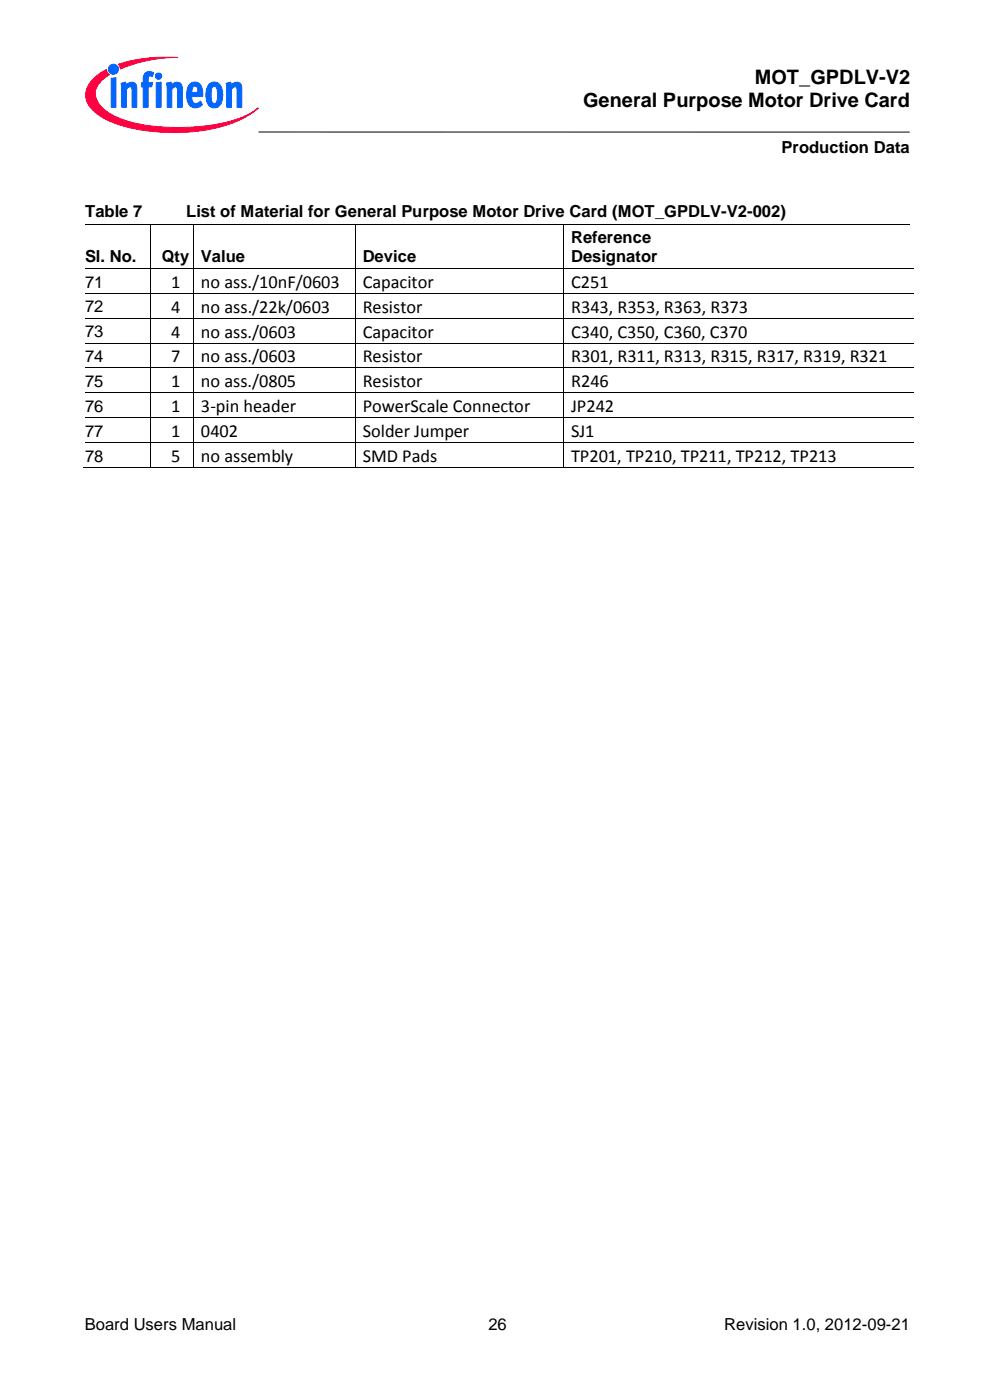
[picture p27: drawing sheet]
<svg xmlns="http://www.w3.org/2000/svg" width="210mm" height="297mm" viewBox="0 0 210 297" stroke-linecap="round" stroke-linejoin="round" font-family="sans-serif">
<defs><g id="words">
<g font-size="4.2">
<text x="160.1" y="17.9">MOT_GPDLV-V2</text>
<text x="123.7" y="22.8">General Purpose Motor Drive Card</text>
</g>
<g font-size="3.9">
<text x="36.3" y="61.1">1</text>
<text x="42.6" y="61.1">no ass./10nF/0603</text>
<text x="76.9" y="61.1">Capacitor</text>
<text x="121.1" y="61.1">C251</text>
<text x="36.3" y="66.3">4</text>
<text x="36.3" y="71.6">4</text>
<text x="42.6" y="66.3">no ass./22k/0603</text>
<text x="42.6" y="71.6">no ass./0603</text>
<text x="76.9" y="66.3">Resistor</text>
<text x="76.9" y="71.6">Capacitor</text>
<text x="121.1" y="66.3">R343, R353, R363, R373</text>
<text x="121.1" y="71.6">C340, C350, C360, C370</text>
<text x="36.3" y="76.9">7</text>
<text x="42.6" y="76.9">no ass./0603</text>
<text x="76.9" y="76.9">Resistor</text>
<text x="121.1" y="76.9">R301, R311, R313, R315, R317, R319, R321</text>
<text x="36.3" y="82.2">1</text>
<text x="42.6" y="82.2">no ass./0805</text>
<text x="76.9" y="82.2">Resistor</text>
<text x="121.1" y="82.2">R246</text>
<text x="36.3" y="87.5">1</text>
<text x="42.6" y="87.5">3-pin header</text>
<text x="76.9" y="87.5">PowerScale Connector</text>
<text x="121.1" y="87.5">JP242</text>
<text x="36.3" y="92.8">1</text>
<text x="42.6" y="92.8">0402</text>
<text x="76.9" y="92.8">Solder Jumper</text>
<text x="121.1" y="92.8">SJ1</text>
<text x="36.3" y="98.1">5</text>
<text x="42.6" y="98.1">no assembly</text>
<text x="76.9" y="98.1">SMD Pads</text>
<text x="121.1" y="98.1">TP201, TP210, TP211, TP212, TP213</text>
</g>
<g font-size="3.5">
<text x="165.8" y="32.6">Production Data</text>
<text x="18" y="45.9">Table 7</text>
<text x="39.5" y="45.9">List of Material for General Purpose Motor Drive Card (MOT_GPDLV-V2-002)</text>
<text x="121.1" y="51.6">Reference</text>
<text x="18" y="55.7">Sl. No.</text>
<text x="34.3" y="55.7">Qty</text>
<text x="42.6" y="55.7">Value</text>
<text x="76.9" y="55.7">Device</text>
<text x="121.1" y="55.7">Designator</text>
<text x="18" y="61">71</text>
<text x="18" y="66.3">72</text>
<text x="18" y="71.6">73</text>
<text x="18" y="76.9">74</text>
<text x="18" y="82.2">75</text>
<text x="18" y="87.5">76</text>
<text x="18" y="92.8">77</text>
<text x="18" y="98.1">78</text>
<text x="18" y="282.2">Board Users Manual</text>
<text x="103.6" y="282.2">26</text>
<text x="153.7" y="282.2">Revision 1.0, 2012-09-21</text>
</g>
</g></defs>
<g fill="none" stroke="#000" stroke-width=".21">
<path d="M54.9 28h138M18 47.6h13.8M18 56.9h13.8M31.8 47.7v9.1M31.8 57v5.1M31.9 47.6h9.1M31.9 56.9h9.1M41.1 47.7v9.1M41.1 57v5.1M41.2 47.6h34.1M41.2 56.9h34.1M75.4 47.7v9.1"/>
<path d="M75.4 57v5.1M75.5 47.6h44M75.5 56.9h44M119.6 47.7v9.1M119.6 57v5.1M119.7 47.6h29.1M119.7 56.9h29.1M149.2 47.6h43.8M149.2 56.9h44.6M18 62.2h13.8M18 67.5h13.8M18 72.8h13.8"/>
<path d="M18 78.1h13.8M31.8 62.3v5.1M31.8 67.6v5.1M31.8 72.9v5.1M31.8 78.2v5.1M31.9 62.2h9.1M31.9 67.5h9.1M31.9 72.8h9.1M31.9 78.1h9.1M41.1 62.3v5.1M41.1 67.6v5.1M41.1 72.9v5.1"/>
<path d="M41.1 78.2v5.1M41.2 62.2h34.1M41.2 67.5h34.1M41.2 72.8h34.1M41.2 78.1h34.1M75.4 62.3v5.1M75.4 67.6v5.1M75.4 72.9v5.1M75.4 78.2v5.1M75.5 62.2h44M75.5 67.5h44M75.5 72.8h44"/>
<path d="M75.5 78.1h44M119.6 62.3v5.1M119.6 67.6v5.1M119.6 72.9v5.1M119.6 78.2v5.1M119.7 62.2h74.1M119.7 67.5h74.1M119.7 72.8h74.1M119.7 78.1h74.1M17.7 99.3h14.1M18 83.4h13.8M18 88.7h13.8"/>
<path d="M18 93.9h13.8M31.8 83.4v5.2M31.8 88.7v5.2M31.8 94v5.2M31.9 83.4h9.1M31.9 88.7h9.1M31.9 93.9h9.1M31.9 99.3h9.1M41.1 83.4v5.2M41.1 88.7v5.2M41.1 94v5.2M41.2 83.4h34.1"/>
<path d="M41.2 88.7h34.1M41.2 93.9h34.1M41.2 99.3h34.1M75.4 83.4v5.2M75.4 88.7v5.2M75.4 94v5.2M75.5 83.4h44M75.5 88.7h44M75.5 93.9h44M75.5 99.3h44M119.6 83.4v5.2M119.6 88.7v5.2"/>
<path d="M119.6 94v5.2M119.7 83.4h74.1M119.7 88.7h74.1M119.7 93.9h74.1M119.7 99.3h74.1"/>
</g>
<g fill="#06f" stroke="#06f" stroke-width=".21">
<path d="M23.6 16.6l1-.1v6.3h-1z"/>
<path d="M25.7 17.7l.9-.3 .2 .6a1.2 1.2 0 0 1 1.3-.6 1.2 1.2 0 0 1 .9 1.2v4.2h-1v-3.8a.54 .54 0 0 0-.4-.6 .54 .54 0 0 0-.6 .3l-.2 .2v3.9h-1z"/>
<path d="M30.8 15.6a1.39 1.39 0 0 1 1.8-.1l-.3 .8a.51 .51 0 0 0-.6-.2 .51 .51 0 0 0-.3 .6v.8h1l-.2 .9h-.8v4.4h-1v-4.4h-.4v-.9h.4v-.3a2.1 2.1 0 0 1 .4-1.6z"/>
<path d="M35.3 17.7l1-.3 .1 .6a1.2 1.2 0 0 1 1.3-.6 1.2 1.2 0 0 1 .9 1.2v4.2h-1v-3.8a.54 .54 0 0 0-.3-.6 .54 .54 0 0 0-.7 .3l-.1 .2v3.9h-1z"/>
<path d="M48 17.7l.9-.3 .1 .6a1.2 1.2 0 0 1 1.4-.6 1.2 1.2 0 0 1 .9 1.2v4.2h-1v-3.8a.54 .54 0 0 0-.4-.6 .54 .54 0 0 0-.6 .3l-.2 .2v3.9h-1z"/>
<path d="M33 16.2a.67 .67 0 0 1 1.3 0 .67 .67 0 0 1-1.3 0zM33.1 17.6l1.1-.2v5.4h-1.1z"/>
<path d="M40.3 17.8a1.64 1.64 0 0 1 1.9-.2 1.64 1.64 0 0 1 .8 1.8v1h-2.3a1.05 1.05 0 0 0 .3 1.3 1.05 1.05 0 0 0 1.3 0l.2-.3 .4 .8a1.83 1.83 0 0 1-2 .6 1.83 1.83 0 0 1-1.2-1.8 4.1 4.1 0 0 1 .6-3.2zM41 18.4l-.2 .3-.1 .9h1.3a.95 .95 0 0 0-.8-1.3z"/>
<path d="M44.5 17.8a1.69 1.69 0 0 1 1.8-.2 1.69 1.69 0 0 1 .9 1.6 3.3 3.3 0 0 1-1.2 3.6 1.73 1.73 0 0 1-2.2-1.8l-.1-.6a3.4 3.4 0 0 1 .8-2.6zM45.2 18.4l-.3 .4-.1 .8a3.1 3.1 0 0 0 .4 2.3 .77 .77 0 0 0 .8-.2 .77 .77 0 0 0 .1-.9v-1.2a.87 .87 0 0 0-.9-1.2z"/>
<circle cx="24.1" cy="14.7" r="1.07"/>
</g>
<g fill="#ff0040" stroke="#ff0040" stroke-width=".21">
<path d="M25.1 13.7l1.5-.5a33.6 33.6 0 0 1 11.1-1 31.7 31.7 0 0 0-12.2 2.4z"/>
<path d="M20 16.5l1.2-.9 1.4-.9 .1 .6 .5 .6a5 5 0 0 0-3 4.2 6.6 6.6 0 0 0 4.2 4.6 35.2 35.2 0 0 0 16.7 2.2 27.8 27.8 0 0 0 12.6-3.2l1-.8a18.7 18.7 0 0 1-9.3 4.4 40.2 40.2 0 0 1-21.8-1.5 8.6 8.6 0 0 1-5.3-4.6 4.5 4.5 0 0 1 1.7-4.7z"/>
</g>
<g fill="#000">
<path d="M31.8 47.5h.1v.2h-.1z" fill-rule="evenodd"/>
<path d="M31.8 56.8h.1v.2h-.1z" fill-rule="evenodd"/>
<path d="M41 47.5h.2v.2h-.2z" fill-rule="evenodd"/>
<path d="M41 56.8h.2v.2h-.2z" fill-rule="evenodd"/>
<path d="M75.3 47.5h.2v.2h-.2z" fill-rule="evenodd"/>
<path d="M75.3 56.8h.2v.2h-.2z" fill-rule="evenodd"/>
<path d="M119.5 47.5h.2v.2h-.2z" fill-rule="evenodd"/>
<path d="M119.5 56.8h.2v.2h-.2z" fill-rule="evenodd"/>
<path d="M148.8 47.5h.2v.2h-.2z" fill-rule="evenodd"/>
<path d="M148.8 56.8h.2v.2h-.2z" fill-rule="evenodd"/>
<path d="M149 47.5v.2z" fill-rule="evenodd"/>
<path d="M149 56.8v.2z" fill-rule="evenodd"/>
<path d="M149 47.5h.2v.2h-.2z" fill-rule="evenodd"/>
<path d="M149 56.8h.2v.2h-.2z" fill-rule="evenodd"/>
<path d="M31.8 62.1h.1v.2h-.1z" fill-rule="evenodd"/>
<path d="M31.8 67.4h.1v.2h-.1z" fill-rule="evenodd"/>
<path d="M31.8 72.7h.1v.2h-.1z" fill-rule="evenodd"/>
<path d="M31.8 78h.1v.2h-.1z" fill-rule="evenodd"/>
<path d="M41 62.1h.2v.2h-.2z" fill-rule="evenodd"/>
<path d="M41 67.4h.2v.2h-.2z" fill-rule="evenodd"/>
<path d="M41 72.7h.2v.2h-.2z" fill-rule="evenodd"/>
<path d="M41 78h.2v.2h-.2z" fill-rule="evenodd"/>
<path d="M75.3 62.1h.2v.2h-.2z" fill-rule="evenodd"/>
<path d="M75.3 67.4h.2v.2h-.2z" fill-rule="evenodd"/>
<path d="M75.3 72.7h.2v.2h-.2z" fill-rule="evenodd"/>
<path d="M75.3 78h.2v.2h-.2z" fill-rule="evenodd"/>
<path d="M119.5 62.1h.2v.2h-.2z" fill-rule="evenodd"/>
<path d="M119.5 67.4h.2v.2h-.2z" fill-rule="evenodd"/>
<path d="M119.5 72.7h.2v.2h-.2z" fill-rule="evenodd"/>
<path d="M119.5 78h.2v.2h-.2z" fill-rule="evenodd"/>
<path d="M31.8 83.3h.1v.1h-.1z" fill-rule="evenodd"/>
<path d="M31.8 88.6h.1v.1h-.1z" fill-rule="evenodd"/>
<path d="M31.8 93.9h.1v.1h-.1z" fill-rule="evenodd"/>
<path d="M31.8 99.2h.1v.2h-.1z" fill-rule="evenodd"/>
<path d="M41 83.3h.2v.1h-.2z" fill-rule="evenodd"/>
<path d="M41 88.6h.2v.1h-.2z" fill-rule="evenodd"/>
<path d="M41 93.9h.2v.1h-.2z" fill-rule="evenodd"/>
<path d="M41 99.2h.2v.2h-.2z" fill-rule="evenodd"/>
<path d="M75.3 83.3h.2v.1h-.2z" fill-rule="evenodd"/>
<path d="M75.3 88.6h.2v.1h-.2z" fill-rule="evenodd"/>
<path d="M75.3 93.9h.2v.1h-.2z" fill-rule="evenodd"/>
<path d="M75.3 99.2h.2v.2h-.2z" fill-rule="evenodd"/>
<path d="M119.5 83.3h.2v.1h-.2z" fill-rule="evenodd"/>
<path d="M119.5 88.6h.2v.1h-.2z" fill-rule="evenodd"/>
<path d="M119.5 93.9h.2v.1h-.2z" fill-rule="evenodd"/>
<path d="M119.5 99.2h.2v.2h-.2z" fill-rule="evenodd"/>
</g>
<use href="#words"/>
</svg>
